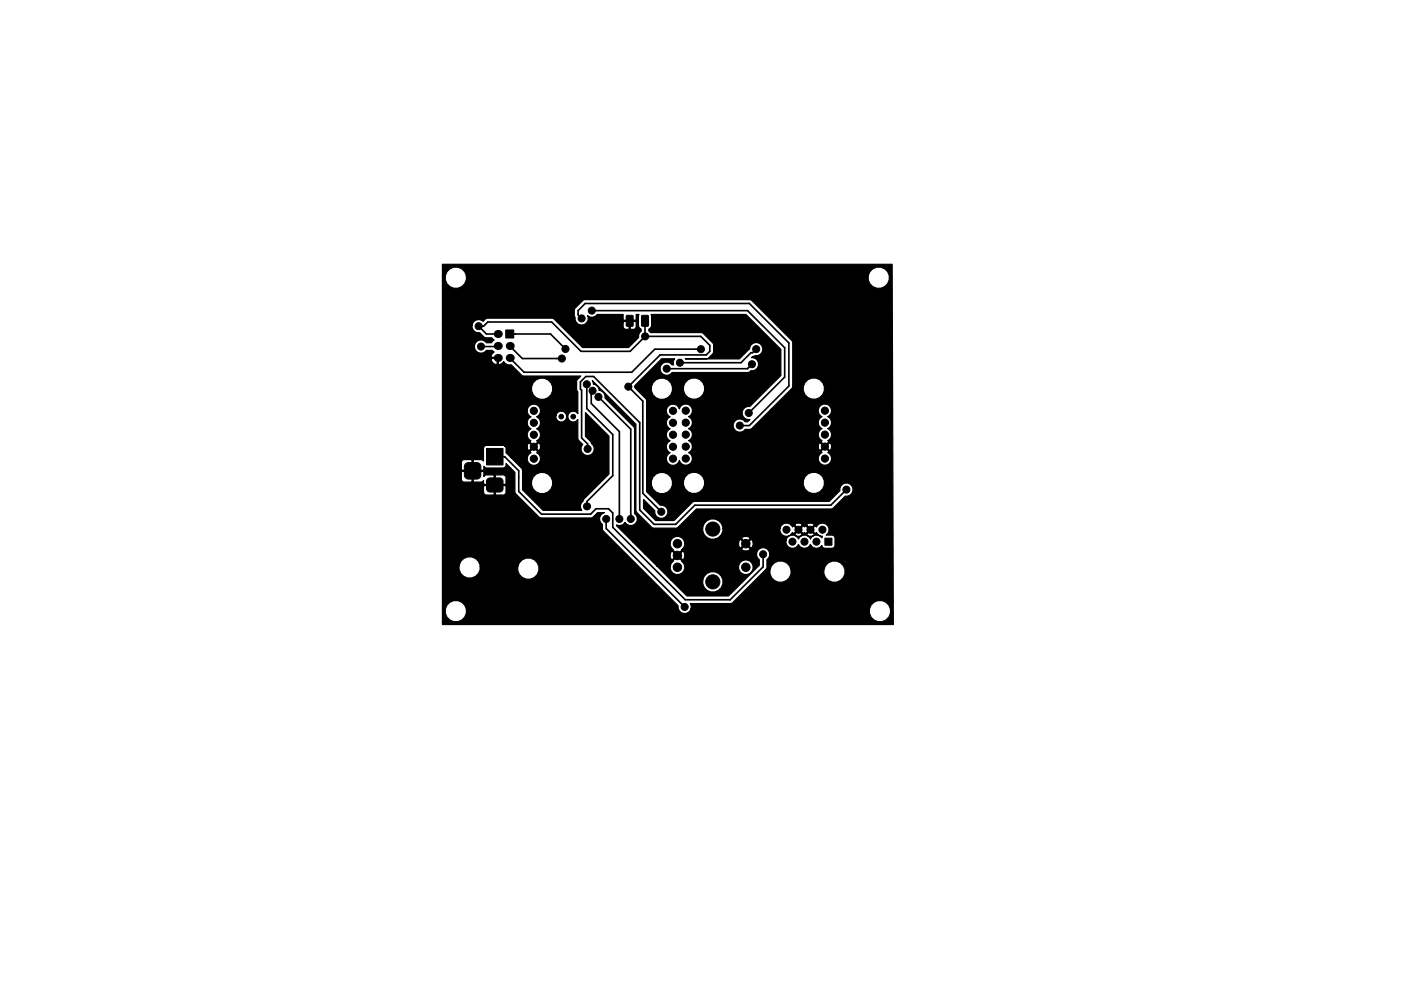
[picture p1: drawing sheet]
<svg xmlns="http://www.w3.org/2000/svg" width="297mm" height="210mm" viewBox="0 0 297 210" stroke-linecap="round" stroke-linejoin="round" font-family="sans-serif">
<g fill="#000" stroke="#000" stroke-width=".21">
<path d="M107.2 70h1.7v1.7h-1.7zM132.8 67l1.2-.1 .2 .1 .1 2-.2 .2h-1.1l-.2-.1zM136.1 67l1.2-.1 .2 .1v2l-.1 .2h-1.2l-.2-.1zM98.7 98.4l.5-.3h1.9a.88 .88 0 0 1 .9 .9v1.8a.88 .88 0 0 1-.9 .8h-1.8a.88 .88 0 0 1-.8-.8v-1.9zM103.2 95.1h3.5v3.5h-3.5zM103.4 101.6l.4-.2h2.1a.75 .75 0 0 1 .8 .7v1.5a.75 .75 0 0 1-.8 .8h-2a.75 .75 0 0 1-.7-.8v-1.5zM174.9 114.2h1.5v1.5h-1.5z"/>
<circle cx="101.5" cy="69.2" r=".75"/>
<circle cx="102" cy="73.5" r=".75"/>
<circle cx="119.1" cy="76.1" r=".75"/>
<circle cx="119.9" cy="74" r=".75"/>
<circle cx="123.3" cy="67.6" r=".75"/>
<circle cx="125.5" cy="65.9" r=".75"/>
<circle cx="136.8" cy="71.4" r=".75"/>
<circle cx="141.4" cy="78.2" r=".75"/>
<circle cx="144.1" cy="77" r=".75"/>
<circle cx="148.6" cy="74.1" r=".75"/>
<circle cx="159.4" cy="77.3" r=".75"/>
<circle cx="160.3" cy="74.1" r=".75"/>
<circle cx="113.2" cy="89.7" r=".76"/>
<circle cx="113.2" cy="92.2" r=".76"/>
<circle cx="113.2" cy="97.3" r=".76"/>
<circle cx="113.2" cy="94.8" r=".76"/>
<circle cx="113.2" cy="87.2" r=".76"/>
<circle cx="119" cy="88.4" r=".5"/>
<circle cx="121.5" cy="88.4" r=".5"/>
<circle cx="124.4" cy="81.5" r=".75"/>
<circle cx="124.6" cy="95.2" r=".75"/>
<circle cx="125.6" cy="82.9" r=".75"/>
<circle cx="126.9" cy="84.2" r=".75"/>
<circle cx="133.2" cy="82" r=".75"/>
<circle cx="142.7" cy="97.3" r=".76"/>
<circle cx="142.7" cy="94.8" r=".76"/>
<circle cx="142.7" cy="87.2" r=".76"/>
<circle cx="142.7" cy="92.2" r=".76"/>
<circle cx="142.7" cy="89.7" r=".76"/>
<circle cx="145.4" cy="94.8" r=".76"/>
<circle cx="145.4" cy="87.1" r=".76"/>
<circle cx="145.4" cy="92.2" r=".76"/>
<circle cx="145.4" cy="89.7" r=".76"/>
<circle cx="145.4" cy="97.3" r=".76"/>
<circle cx="156.8" cy="90.3" r=".75"/>
<circle cx="158.7" cy="87.6" r=".75"/>
<circle cx="174.9" cy="92.2" r=".76"/>
<circle cx="174.9" cy="94.8" r=".76"/>
<circle cx="174.9" cy="89.7" r=".76"/>
<circle cx="174.9" cy="87.1" r=".76"/>
<circle cx="174.9" cy="97.3" r=".76"/>
<circle cx="124.5" cy="107.4" r=".75"/>
<circle cx="128.5" cy="110.1" r=".75"/>
<circle cx="131.3" cy="110.1" r=".75"/>
<circle cx="133.7" cy="110.1" r=".75"/>
<circle cx="140.2" cy="108.6" r=".75"/>
<circle cx="143.6" cy="117.9" r=".9"/>
<circle cx="143.6" cy="115.4" r=".9"/>
<circle cx="151.1" cy="112.3" r="1.5"/>
<circle cx="158.1" cy="115.4" r=".9"/>
<circle cx="161.8" cy="117.6" r=".75"/>
<circle cx="166.8" cy="112.4" r=".75"/>
<circle cx="168" cy="114.9" r=".75"/>
<circle cx="169.2" cy="109.8" r=".75"/>
<circle cx="169.3" cy="112.4" r=".75"/>
<circle cx="170.6" cy="114.9" r=".75"/>
<circle cx="171.8" cy="112.4" r=".75"/>
<circle cx="173.1" cy="114.9" r=".75"/>
<circle cx="174.4" cy="112.4" r=".75"/>
<circle cx="179.5" cy="103.9" r=".75"/>
<circle cx="143.6" cy="120.4" r=".9"/>
<circle cx="145.2" cy="128.8" r=".75"/>
<circle cx="151.1" cy="123.5" r="1.5"/>
<circle cx="158.1" cy="120.4" r=".9"/>
</g>
<g fill="#000">
<circle cx="105.5" cy="73.4" r=".85"/>
<circle cx="105.5" cy="75.9" r=".85"/>
<circle cx="105.5" cy="70.9" r=".85"/>
<circle cx="108.1" cy="75.9" r=".85"/>
<circle cx="108.1" cy="73.4" r=".85"/>
</g>
<g fill="none" stroke="#000" stroke-width=".35">
<path d="M105.5 70.9h-2.4l-1.6-1.7h1l.9-.9h13.6l6.2 6.2h10.4l3.2-3.1M105.5 73.4l-.1 .1h-3.4M108.1 70.9h8.6l3.2 3.1M108.1 73.4l2.6 2.7h8.4M123.3 67.6l-.7-.8v-.9l1.5-1.5h34.8l8.4 8.4v9.1l-8.4 8.4h-2.1M125.5 65.9h33l7.9 7.9v6.2l-7.7 7.6M136.8 68.1v3.3M136.8 71.4h11.8l1.9 1.9v1.2l-.8 .8h-9.7l-6.8 6.7 3.1 3.1v19.6l3.9 3.9M148.6 74.1h-9.8l-4.9 4.9h-22.8l-3-3.1M159.4 77.3l-.9 .9h-17.1M160.3 74.1l-.7 .7h-.4l-2.1 2.2h-13M104.9 96.9h2.1l3 3v4.4l4.8 4.8h10.4l1.2-1.2h2.6l.9 .9v3.1l15.4 15.3h9.5l7-6.9v-2.7"/>
<path d="M123.9 81.5h.5v5.2l5.5 5.5v8.7l-5.4 5.5v1M124.6 95.2v-1l-1.3-1.3v-10.1l-.2-.3v-1.5l1.1-1.1h1.7l9.7 9.8v18.5l3.1 3h4.6l4-4h28.8l3.4-3.3M125.4 83.7h-.1M125.6 82.9l-.2 .3v2.4l5.9 6v18.5M126.6 84.7v-.2l.3-.3 6.8 6.9v19M128.5 110.1v2l16.7 16.7"/>
</g>
<path d="M93.8 56.1h95.4l.2 76.4h-95.6v-3.3h.6v.9a2.28 2.28 0 0 0 3.5 1.5 2.28 2.28 0 0 0 0-3.8 2.28 2.28 0 0 0-3.5 1.4h-.6v-9.3h3.5v.9a2.26 2.26 0 0 0 2.6 1.9 2.26 2.26 0 0 0 1.9-2.5h8v.9a2.28 2.28 0 0 0 3.5 1.4 2.28 2.28 0 0 0 0-3.8 2.28 2.28 0 0 0-3.5 1.5h-8v-.3a2.28 2.28 0 0 0-2.2-1.8 2.28 2.28 0 0 0-2.3 1.8h-3.5v-16.7h8.7v1.3l.5 .5h1.6l.2-.1v-1.9h.2v1.9l.2 .1 1.8-.1 .3-.4v-1.3l-.2-.2-13.3 .2v-3h4l.1 1.8 .4 .3h1.6l.2-.2v-2.1h.2v2.1l.2 .2h1.6l.4-.4v.7l.2 .2h2.1v-1.9h.2v1.9h2.1l.2-.2v-1.3l-.5-.5h-1.6l-.2 .1-.4-.1h-1.6l-.4 .3v-.9l-.2-.2-8.6 .2v-2.2h4v1.6l.2 .2h2.1v-2.1l-.2-.2h-1.6l-.5 .5h-4v-11.1h18v.5l.2 .6 .6 .4-.2 .1a1.4 1.4 0 0 0 .2 2.5 1.38 1.38 0 0 0-.8 1.2 1.38 1.38 0 0 0 .8 1.3l-.2 .3 .8 .8 .8-.8-.2-.3a1.38 1.38 0 0 0 .8-1.3 1.38 1.38 0 0 0-.8-1.2 1.38 1.38 0 0 0 .8-1.3 1.38 1.38 0 0 0-.8-1.3l.4-.2h3.7v.4a1.16 1.16 0 0 0 1.7 .7 1.16 1.16 0 0 0 0-1.9 1.16 1.16 0 0 0-1.7 .8h-3.7l.2-.2a1.42 1.42 0 0 0-.7-2.2 1.42 1.42 0 0 0-1.9 1.1h-18v-4.9h18.9v.9a2.28 2.28 0 0 0 3.5 1.5 2.28 2.28 0 0 0 0-3.8 2.28 2.28 0 0 0-3.5 1.4h-18.9v-5.7h10.3l.6 .8 .5 .3 .2-.1v-1.2h-1.2l-.1 .2h-10.3v-7.4h6.3v.6a1.4 1.4 0 0 0 1.6 1.1l1.1 1 1.5 .1 .5 .4-.6 .6h-1.1a1.41 1.41 0 0 0-2.1-.2 1.41 1.41 0 0 0 0 2.1 1.41 1.41 0 0 0 2.1-.3h1.3l.4 .4-.5 .5-.2 .4 .1 .2h1.5v1.5l.2 .1 .5-.3 .4-.4a1.37 1.37 0 0 0 1.6 .7l2.1 2.2 .6 .2h12.1l-.7 .6-.3 .6v1.5l.3 .6v4.7a1.16 1.16 0 0 0-1.7-.3 1.16 1.16 0 0 0 0 1.8 1.16 1.16 0 0 0 1.7-.3v3.9l.2 .6 .9 .8-.2 .2a1.42 1.42 0 0 0 .4 1.9 1.42 1.42 0 0 0 2-.4 1.42 1.42 0 0 0-.4-1.9l-.2-.5-1.1-1v-5.1l5 5v8.1l-5.2 5.2-.2 .5a1.38 1.38 0 0 0-.4 2h-8.2l-4.3-4.4v-1.9h1.9a2.28 2.28 0 0 0 2.7 2.7 2.28 2.28 0 0 0 1.4-3.5 2.28 2.28 0 0 0-3.8 0l-.3 .8h-1.9l-.1-2.4-2.4-2.6h3.5a1.42 1.42 0 0 0 1 1.7 1.42 1.42 0 0 0 1.7-.9 1.42 1.42 0 0 0-.7-1.7l.2-.3-.8-.8-.8 .8 .2 .3-.6 .4-.2 .5h-3.5l-1-.9v-1.2l-.4-.3h4.9l.2 .9 .2 .1 .8-.8h.4l.8 .8 .2-.1a1.01 1.01 0 0 0-.2-1.5l-.8 .8h-.4l-.8-.8-.2 .1-.2 .5-8.9-.1-.4 .6v2.7l-.4-.3h-1.6l-.2 .2v2.1h2.1l.2-.2v-.7l.6 .4 3.7-.1a.77 .77 0 0 0 .4-.9l1.9 1.9v4.4l5.3 5.3h10.7l.6-.2 .9-.9h1.5a1.39 1.39 0 0 0-1.1 1.1 1.39 1.39 0 0 0 .6 1.4v.8l.2 .6 15.9 15.8v.5a1.4 1.4 0 0 0 1.3 1.2 1.4 1.4 0 0 0 1.4-1h37.8v.9a2.28 2.28 0 0 0 3.5 1.5 2.28 2.28 0 0 0 0-3.8 2.28 2.28 0 0 0-3.5 1.4h-37.8v-.7l-.1-.4 8.7-.1 7.2-7.1 .9-.1a2.28 2.28 0 0 0 2.3 2.8 2.28 2.28 0 0 0 2.2-2.8h7v.9a2.28 2.28 0 0 0 3.5 1.5 2.28 2.28 0 0 0 0-3.8 2.28 2.28 0 0 0-3.5 1.4h-7l-.3-.8a2.28 2.28 0 0 0-2.4-1 2.28 2.28 0 0 0-1.8 1.8h-.8l.2-.5v-1.6a1.41 1.41 0 0 0 .2-2 1.41 1.41 0 0 0-2.1 0 1.41 1.41 0 0 0 .3 2v1.2l-6.5 6.5h-8.9l-3.4-3.4h6.8v.9a2.18 2.18 0 0 0 3.3 1.4 2.18 2.18 0 0 0 0-3.7 2.18 2.18 0 0 0-3.3 1.4h-6.8l-3-3h2.9v.7a1.57 1.57 0 0 0 1.8 1.2 1.57 1.57 0 0 0 1.3-1.9h11.4v.7a1.57 1.57 0 0 0 2.4 1 1.57 1.57 0 0 0 0-2.7 1.57 1.57 0 0 0-2.4 1h-11.4l-.7-1.1-.9-.9-.9 .9-.6 1.1h-2.9l-2.4-2.4h5.3v.6l.2 .5 .2 .1 1-.9h.3l.9 .9a1.07 1.07 0 0 0 0-1.9l-.9 1h-.3l-1-1-.2 .1-.2 .6h-5.3l-2.6-2.6h7.9a1.56 1.56 0 0 0 .7 1.7l.8 1 1.1-1.3h12.5l.1 .3a1.16 1.16 0 0 0 1.7-.3l-.9-.9-.9 .9h-12.5l.5-.7v-.6h11.4l.2 1.1 .2 .1 1-.9h.3l.9 .9 .3-.1 .2-.6-.2-.9h7.1a1.4 1.4 0 0 0 1 1.6 1.4 1.4 0 0 0 1.7-.8 1.37 1.37 0 0 0 1.3 .8 1.37 1.37 0 0 0 1.2-.8 1.38 1.38 0 0 0 2.5 .2 .63 .63 0 0 0 .6 .6h1.5l.4-.2 .2-.4v-1.5a.65 .65 0 0 0-.6-.7h-1.2l.3-.3a1.4 1.4 0 0 0-.4-2 1.4 1.4 0 0 0-2 .6l-.3-.2-.8 .8 .8 .8 .3-.3a1.27 1.27 0 0 0 1.3 .9l-.1 .3a1.38 1.38 0 0 0-2.5 .3 1.37 1.37 0 0 0-1.2-.9 1.37 1.37 0 0 0-1.3 .9 1.39 1.39 0 0 0-1.4-.9 1.39 1.39 0 0 0-1.3 1.2h-7.1l-.3-.3-.9 1h-.3l-1-1-.2 .1-.2 .6-11.4-.1a1.57 1.57 0 0 0-1.6-1.2 1.57 1.57 0 0 0-1.5 1.2h-7.9l-3.5-3.5v-.1l.3 .1a1.36 1.36 0 0 0 1.5-.7 1.4 1.4 0 0 0 2.2 .3 1.4 1.4 0 0 0-.2-2.1v-18.3l-6.2-6.3v-.5a1.35 1.35 0 0 0-1.3-1.1 1.32 1.32 0 0 0-1.2-1.3l-.2-.7 9.2 9.2v18.2l.3 .6 3.3 3.2 4.9 .1 .5-.3h5.2a2.14 2.14 0 0 0 2.8 2.5h5.4l.9 .9 .9-.9-.1-.3a1.16 1.16 0 0 0-1.7 .3h-5.4l.5-.2 .6-.6 .4-.8v-.6h12.1a1.39 1.39 0 0 0 .7 1.5 1.39 1.39 0 0 0 1.6-.2h.8l.1 .2a1 1 0 0 0 1.5-.2h.9l.1 .2a1 1 0 0 0 1.5-.2l-.8-.8-.8 .8h-.9l-.8-.8-.8 .8h-.8l.3-.4 .3 .2 .8-.8h.4l.8 .8 .3-.2 .3 .2 .8-.8-.8-.8-.3 .2-.3-.2-.8 .8h-.4l-.8-.8-.3 .2-.3-.4h.8l.8 .8 .8-.8h.9l.8 .8 .8-.8a1.05 1.05 0 0 0-1.5-.2l-.1 .2h-.9a1.05 1.05 0 0 0-1.5-.2l-.1 .2h-.8a1.39 1.39 0 0 0-1.4-.4 1.39 1.39 0 0 0-.9 1.1h-12.1v-.3a2.18 2.18 0 0 0-2.2-1.7 2.18 2.18 0 0 0-2.1 1.7h-5.2l3.9-3.8h28.4l.6-.2 2.5-2.5a1.41 1.41 0 0 0 1.7-1.3 1.41 1.41 0 0 0-1.5-1.5 1.41 1.41 0 0 0-1.3 1.6l-2.3 2.3h-28.5l-.6 .2-3.8 3.8h-3.9l-2.6-2.5v-1.9l2.4 2.3a1.41 1.41 0 0 0 1.3 1.7 1.41 1.41 0 0 0 1.5-1.5 1.41 1.41 0 0 0-1.6-1.3l-2.9-2.9v-2.3h1v.9a2.28 2.28 0 0 0 2.7 1.8 2.28 2.28 0 0 0 1.8-2.7h2.3v.9a2.28 2.28 0 0 0 2.7 1.8 2.28 2.28 0 0 0 1.8-2.7h20.9v.9a2.28 2.28 0 0 0 3.5 1.4 2.28 2.28 0 0 0 0-3.7 2.28 2.28 0 0 0-3.5 1.4h-20.9l-.4-.8a2.28 2.28 0 0 0-2.3-1 2.28 2.28 0 0 0-1.8 1.8h-2.3l-.4-.8a2.28 2.28 0 0 0-2.3-1 2.28 2.28 0 0 0-1.8 1.8h-1v-15.1h4.2v.5l.2 .6 .6 .4-.2 .1a1.4 1.4 0 0 0 .2 2.5 1.38 1.38 0 0 0-.8 1.2 1.38 1.38 0 0 0 .8 1.3 1.38 1.38 0 0 0-.8 1.3 1.38 1.38 0 0 0 .8 1.3 1.41 1.41 0 0 0-.3 2.3 1.41 1.41 0 0 0 2.2-.7 1.41 1.41 0 0 0 1.7 1 1.41 1.41 0 0 0 1.1-1.7h26.7v.6a1.42 1.42 0 0 0 2.3 .8 1.42 1.42 0 0 0-.3-2.4l.2-.3-.8-.8-.8 .8 .2 .3-.6 .5-.2 .5h-26.7l-.2-.5-.6-.5 .6-.5 .2-1h26.7l.2 1 .2 .1 .8-.8h.4l.8 .8a.93 .93 0 0 0 0-1.6l-.8 .8h-.4l-.8-.8h-.2l-.2 .5h-26.7a1.28 1.28 0 0 0-.8-1 1.38 1.38 0 0 0 .8-1.3 1.38 1.38 0 0 0-.8-1.3 1.38 1.38 0 0 0 .8-1.2 1.38 1.38 0 0 0-.8-1.3 1.41 1.41 0 0 0 .3-2.4 1.41 1.41 0 0 0-2.3 .8 1.41 1.41 0 0 0-1.4-1.1 1.41 1.41 0 0 0-1.3 1.2h-4.2l-.1-2.1-2.4-2.5v-.3h3.5a2.28 2.28 0 0 0 2.2 2.8 2.28 2.28 0 0 0 2.3-2.8h2.3v.9a2.28 2.28 0 0 0 3.5 1.4 2.28 2.28 0 0 0 0-3.7 2.28 2.28 0 0 0-3.5 1.4h-2.3l-.4-.8a2.28 2.28 0 0 0-2.3-1 2.28 2.28 0 0 0-1.8 1.8h-3.5v-.2l5.7-5.7h2.7a1.27 1.27 0 0 0-.2 1.3h-.3l-.4-.3a1.41 1.41 0 0 0-1.9 .3 1.41 1.41 0 0 0 .3 2 1.41 1.41 0 0 0 2-.4l16 .1 .6-.4a1.44 1.44 0 0 0 1.7-1.3 1.44 1.44 0 0 0-1.5-1.5l.8-.4h.5a1.41 1.41 0 0 0 1.1-1.6 1.41 1.41 0 0 0-1.5-1.2 1.41 1.41 0 0 0-1.3 1.4l-2.1 2h-11.5h4.7l1.3-1.2v-1.9l-2.1-2.2-.6-.3-10.7 .1-.3-.4v-.4l.3-.2 .3-.6-.2-2.3h20.2l7.4 7.4v5.6l-6.6 6.5a1.41 1.41 0 0 0-1.7 1.4 1.41 1.41 0 0 0 1.7 1.4l-.5 .5h-.5a1.41 1.41 0 0 0-2.1-.3 1.41 1.41 0 0 0 0 2.1 1.41 1.41 0 0 0 2.1-.2h.9l.6-.2 4-4h10a1.36 1.36 0 0 0 .8 1.5 1.38 1.38 0 0 0-.8 1.3 1.38 1.38 0 0 0 .8 1.2 1.38 1.38 0 0 0-.8 1.3 1.38 1.38 0 0 0 .8 1.3l-.2 .3 .8 .8 .8-.8-.2-.3a1.38 1.38 0 0 0 .8-1.3 1.38 1.38 0 0 0-.8-1.3 1.38 1.38 0 0 0 .8-1.2 1.38 1.38 0 0 0-.8-1.3 1.42 1.42 0 0 0 .3-2.4 1.42 1.42 0 0 0-2.3 .9h-10l4.3-4.4 .3-.5h2.2a2.28 2.28 0 0 0 2.7 2.7 2.28 2.28 0 0 0 1.4-3.5 2.28 2.28 0 0 0-3.7 0l-.4 .8h-2.2l-.1-9.6-8.8-8.8h-35.1l-.6 .2-1.7 1.8-.1 1.2 .2 .5a1.41 1.41 0 0 0 .9 1.6 1.41 1.41 0 0 0 1.7-.5h7.6l.1 1.2 .4 .3h.6l.2-.2v-1.5h.2v1.5l.2 .2 .8-.1 .3-.4v-1l-.2-.2h-2.4l-.2 .2h-7.6a1.33 1.33 0 0 0 .1-1.4 1.35 1.35 0 0 0 2-.3h5.5v1.1l.2 .1h2.4l.2-.1v-1.1h.6l-.1 2.3a.88 .88 0 0 0 .5 .8v.4l-.5 .9v.5l-2.1 2.1h-9.8l-6.2-6.1-13.9-.1-.6 .2-.4 .5-.1-.2a1.41 1.41 0 0 0-2.2 .9h-6.3v-10.4h.6v.9a2.28 2.28 0 0 0 2.7 1.8 2.28 2.28 0 0 0 1.8-2.7h85.2v.9a2.28 2.28 0 0 0 3.5 1.4 2.28 2.28 0 0 0 0-3.8 2.28 2.28 0 0 0-3.5 1.5h-85.2l-.4-.8a2.28 2.28 0 0 0-2.3-1 2.28 2.28 0 0 0-1.8 1.8h-.6z" fill="#000" stroke="#000" stroke-width=".25"/>
</svg>
